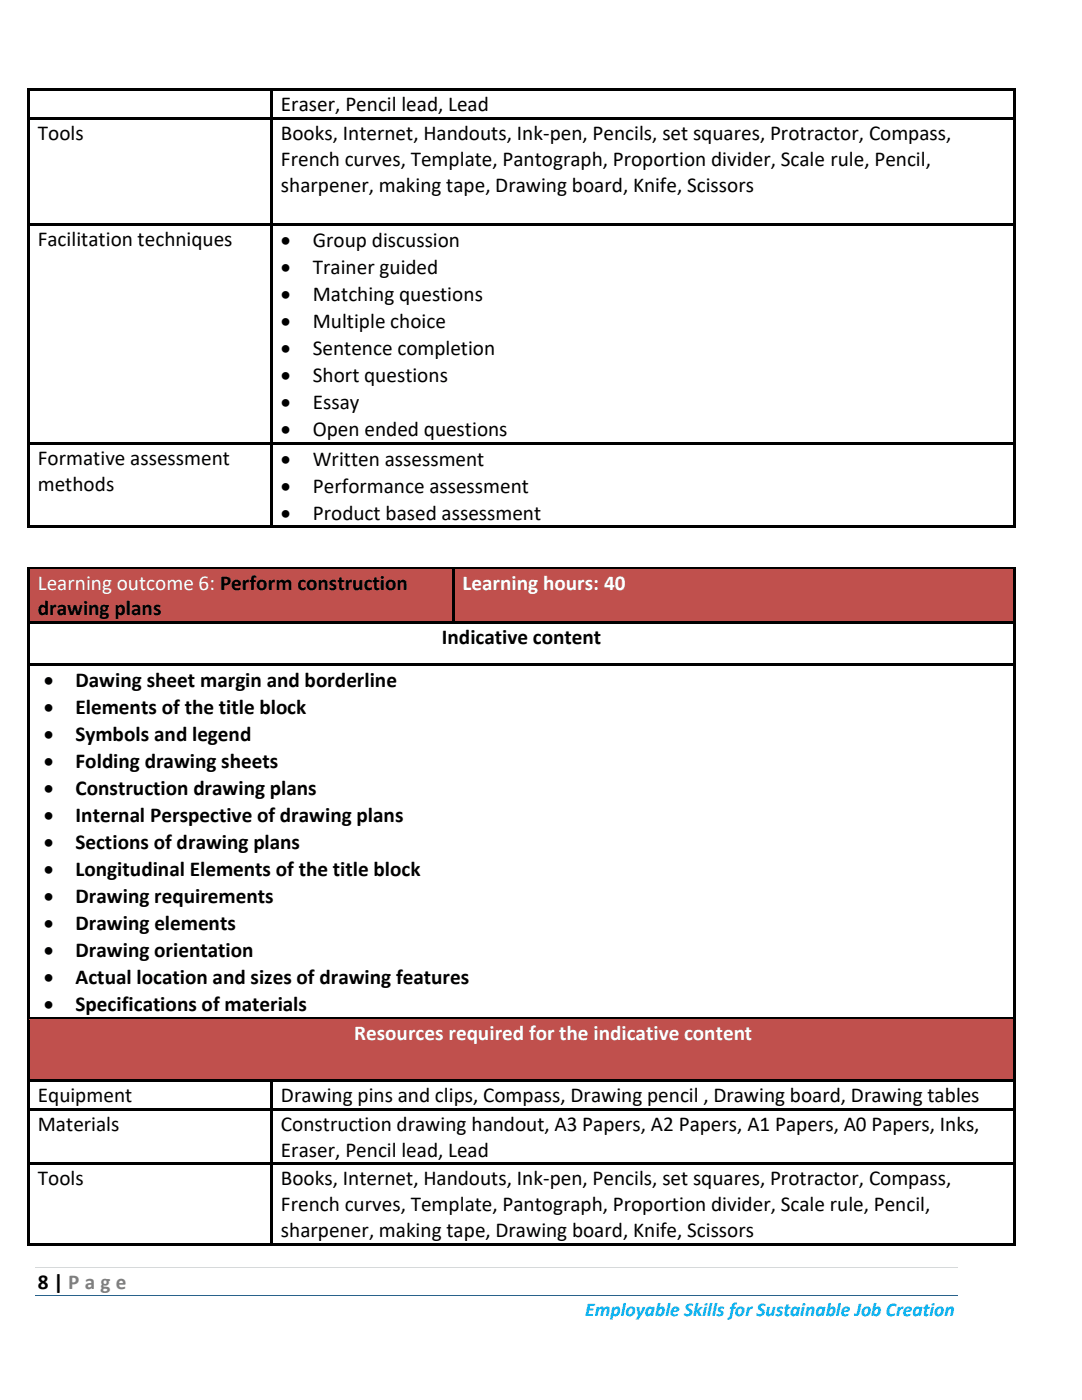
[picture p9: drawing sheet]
<svg xmlns="http://www.w3.org/2000/svg" width="216mm" height="279mm" viewBox="0 0 216 279" stroke-linecap="round" stroke-linejoin="round" font-family="sans-serif">
<defs><g id="words">
<g font-size="4.2">
<text x="56.1" y="22.2">Eraser, Pencil lead, Lead</text>
<text x="7.5" y="27.9">Tools</text>
<text x="56.1" y="27.9">Books, Internet, Handouts, Ink-pen, Pencils, set squares, Protractor, Compass,</text>
<text x="56.1" y="33.1">French curves, Template, Pantograph, Proportion divider, Scale rule, Pencil,</text>
<text x="56.1" y="38.2">sharpener, making tape, Drawing board, Knife, Scissors</text>
<text x="7.5" y="49.1">Facilitation techniques</text>
<text x="56.1" y="49.3">•</text>
<text x="62.4" y="49.3">Group discussion</text>
<text x="56.1" y="54.7">•</text>
<text x="62.4" y="54.7">Trainer guided</text>
<text x="56.1" y="60.1">•</text>
<text x="56.1" y="65.5">•</text>
<text x="62.4" y="60.1">Matching questions</text>
<text x="62.4" y="65.5">Multiple choice</text>
<text x="56.1" y="70.9">•</text>
<text x="62.4" y="70.9">Sentence completion</text>
<text x="56.1" y="76.3">•</text>
<text x="62.4" y="76.3">Short questions</text>
<text x="56.1" y="81.7">•</text>
<text x="62.4" y="81.7">Essay</text>
<text x="56.1" y="87.1">•</text>
<text x="62.4" y="87.1">Open ended questions</text>
<text x="7.5" y="92.8">Formative assessment</text>
<text x="56.1" y="93">•</text>
<text x="62.4" y="93">Written assessment</text>
<text x="7.5" y="98">methods</text>
<text x="56.1" y="98.4">•</text>
<text x="62.4" y="98.4">Performance assessment</text>
<text x="56.1" y="103.8">•</text>
<text x="62.4" y="103.8">Product based assessment</text>
<text x="7.5" y="122.8">drawing plans</text>
<text x="88.2" y="128.5">Indicative content</text>
<text x="8.7" y="137">•</text>
<text x="15.1" y="137">Dawing sheet margin and borderline</text>
<text x="8.7" y="142.4">•</text>
<text x="15.1" y="142.4">Elements of the title block</text>
<text x="8.7" y="147.8">•</text>
<text x="15.1" y="147.8">Symbols and legend</text>
<text x="8.7" y="153.2">•</text>
<text x="15.1" y="153.2">Folding drawing sheets</text>
<text x="8.7" y="158.6">•</text>
<text x="15.1" y="158.6">Construction drawing plans</text>
<text x="8.7" y="164">•</text>
<text x="15.1" y="164">Internal Perspective of drawing plans</text>
<text x="8.7" y="169.4">•</text>
<text x="15.1" y="169.4">Sections of drawing plans</text>
<text x="8.7" y="174.8">•</text>
<text x="15.1" y="174.8">Longitudinal Elements of the title block</text>
<text x="8.7" y="180.2">•</text>
<text x="8.7" y="185.6">•</text>
<text x="15.1" y="180.2">Drawing requirements</text>
<text x="15.1" y="185.6">Drawing elements</text>
<text x="8.7" y="190.9">•</text>
<text x="15.1" y="190.9">Drawing orientation</text>
<text x="8.7" y="196.4">•</text>
<text x="15.1" y="196.4">Actual location and sizes of drawing features</text>
<text x="8.7" y="201.7">•</text>
<text x="15.1" y="201.7">Specifications of materials</text>
<text x="7.5" y="220">Equipment</text>
<text x="56.1" y="220">Drawing pins and clips, Compass, Drawing pencil , Drawing board, Drawing tables</text>
<text x="7.5" y="225.7">Materials</text>
<text x="56.1" y="225.7">Construction drawing handout, A3 Papers, A2 Papers, A1 Papers, A0 Papers, Inks,</text>
<text x="56.1" y="230.8">Eraser, Pencil lead, Lead</text>
<text x="7.5" y="236.6">Tools</text>
<text x="56.1" y="236.6">Books, Internet, Handouts, Ink-pen, Pencils, set squares, Protractor, Compass,</text>
<text x="56.1" y="241.7">French curves, Template, Pantograph, Proportion divider, Scale rule, Pencil,</text>
<text x="56.1" y="246.9">sharpener, making tape, Drawing board, Knife, Scissors</text>
<text x="7.5" y="257.3">8 | P a g e</text>
</g>
<g font-size="4.2" fill="#fff">
<text x="7.5" y="117.7">Learning outcome 6: Perform construction</text>
<text x="92.3" y="117.7">Learning hours: 40</text>
<text x="70.7" y="207.5">Resources required for the indicative content</text>
</g>
<text font-size="3.9" fill="#00b0f0" x="116.8" y="262.7">Employable Skills for Sustainable Job Creation</text>
</g></defs>
<path d="M7 252.9h184" fill="none" stroke="#d9d9d9" stroke-width=".2"/>
<path d="M7 258.6h184" fill="none" stroke="#0070c0" stroke-width=".2"/>
<g fill="#000">
<path d="M5.4 17.7h.5v.5h-.5z" fill-rule="evenodd"/>
<path d="M5.4 17.7h.5v.5h-.5z" fill-rule="evenodd"/>
<path d="M5.9 17.7h48v.5h-48z" fill-rule="evenodd"/>
<path d="M53.9 18.2h.5z" fill-rule="evenodd"/>
<path d="M53.9 17.7h.5v.5h-.5z" fill-rule="evenodd"/>
<path d="M54.4 17.7h147.9v.5h-147.9z" fill-rule="evenodd"/>
<path d="M202.3 17.7h.5v.5h-.5z" fill-rule="evenodd"/>
<path d="M202.3 17.7h.5v.5h-.5z" fill-rule="evenodd"/>
<path d="M5.4 18.2h.5v5.2h-.5z" fill-rule="evenodd"/>
<path d="M5.4 23.4h.5v.5h-.5z" fill-rule="evenodd"/>
<path d="M5.9 23.4h48v.5h-48z" fill-rule="evenodd"/>
<path d="M53.9 18.2h.5v5.2h-.5z" fill-rule="evenodd"/>
<path d="M53.9 23.4h.5v.5h-.5z" fill-rule="evenodd"/>
<path d="M54.4 23.4h147.9v.5h-147.9z" fill-rule="evenodd"/>
<path d="M202.3 18.2h.5v5.2h-.5z" fill-rule="evenodd"/>
<path d="M202.3 23.4h.5v.5h-.5z" fill-rule="evenodd"/>
<path d="M5.4 23.9h.5v20.6h-.5z" fill-rule="evenodd"/>
<path d="M5.4 44.5h.5v.6h-.5z" fill-rule="evenodd"/>
<path d="M5.9 44.5h48v.5h-48z" fill-rule="evenodd"/>
<path d="M53.9 23.9h.5v20.6h-.5z" fill-rule="evenodd"/>
<path d="M53.9 44.5h.5v.6h-.5z" fill-rule="evenodd"/>
<path d="M54.4 44.5h147.9v.5h-147.9z" fill-rule="evenodd"/>
<path d="M202.3 23.9h.5v20.6h-.5z" fill-rule="evenodd"/>
<path d="M202.3 44.5h.5v.6h-.5z" fill-rule="evenodd"/>
<path d="M5.4 45.1h.5v43.1h-.5z" fill-rule="evenodd"/>
<path d="M5.4 88.2h.5v.6h-.5z" fill-rule="evenodd"/>
<path d="M5.9 88.2h48v.5h-48z" fill-rule="evenodd"/>
<path d="M53.9 45.1h.5v43.1h-.5z" fill-rule="evenodd"/>
<path d="M53.9 88.2h.5v.6h-.5z" fill-rule="evenodd"/>
<path d="M54.4 88.2h147.9v.5h-147.9z" fill-rule="evenodd"/>
<path d="M202.3 45.1h.5v43.1h-.5z" fill-rule="evenodd"/>
<path d="M202.3 88.2h.5v.6h-.5z" fill-rule="evenodd"/>
<path d="M5.4 88.8h.5v16.1h-.5z" fill-rule="evenodd"/>
<path d="M5.4 104.9h.5v.5h-.5z" fill-rule="evenodd"/>
<path d="M5.4 104.9h.5v.5h-.5z" fill-rule="evenodd"/>
<path d="M5.9 104.9h48v.5h-48z" fill-rule="evenodd"/>
<path d="M53.9 88.8h.5v16.1h-.5z" fill-rule="evenodd"/>
<path d="M53.9 104.9h.5v.5h-.5z" fill-rule="evenodd"/>
<path d="M54.4 104.9h147.9v.5h-147.9z" fill-rule="evenodd"/>
<path d="M202.3 88.8h.5v16.1h-.5z" fill-rule="evenodd"/>
<path d="M202.3 104.9h.5v.5h-.5z" fill-rule="evenodd"/>
<path d="M202.3 104.9h.5v.5h-.5z" fill-rule="evenodd"/>
</g>
<g fill="#c0504d">
<path d="M5.9 113.6h84.2v10.4h-84.2z" fill-rule="evenodd"/>
<path d="M7.5 113.6h81v5.2h-81z" fill-rule="evenodd"/>
<path d="M7.5 118.8h81v5.2h-81z" fill-rule="evenodd"/>
<path d="M90.7 113.6h111.5v10.4h-111.5z" fill-rule="evenodd"/>
<path d="M92.3 113.6h108.3v7.8h-108.3z" fill-rule="evenodd"/>
</g>
<g fill="#000">
<path d="M5.4 113.1h.5v.6h-.5z" fill-rule="evenodd"/>
<path d="M5.4 113.1h.5v.5h-.5z" fill-rule="evenodd"/>
<path d="M5.9 113.1h84.2v.5h-84.2z" fill-rule="evenodd"/>
<path d="M90.1 113.6l.6 .1z" fill-rule="evenodd"/>
<path d="M90.1 113.1h.6v.5h-.6z" fill-rule="evenodd"/>
<path d="M90.7 113.1h111.6v.5h-111.6z" fill-rule="evenodd"/>
<path d="M202.3 113.1h.5v.6h-.5z" fill-rule="evenodd"/>
<path d="M202.3 113.1h.5v.5h-.5z" fill-rule="evenodd"/>
<path d="M5.4 113.7h.5v10.3h-.5z" fill-rule="evenodd"/>
<path d="M5.4 124h.5v.5h-.5z" fill-rule="evenodd"/>
<path d="M5.4 124.5h.5v7.8h-.5z" fill-rule="evenodd"/>
<path d="M5.4 132.3h.5v.5h-.5z" fill-rule="evenodd"/>
<path d="M5.9 124h84.2v.5h-84.2z" fill-rule="evenodd"/>
<path d="M5.9 132.3h196.4v.5h-196.4z" fill-rule="evenodd"/>
<path d="M90.1 113.7h.6v10.3h-.6z" fill-rule="evenodd"/>
<path d="M90.1 124h.6v.5h-.6z" fill-rule="evenodd"/>
<path d="M90.7 124h111.6v.5h-111.6z" fill-rule="evenodd"/>
<path d="M202.3 113.7h.5v10.3h-.5z" fill-rule="evenodd"/>
<path d="M202.3 124h.5v.5h-.5z" fill-rule="evenodd"/>
<path d="M202.3 124.5h.5v7.8h-.5z" fill-rule="evenodd"/>
<path d="M202.3 132.3h.5v.5h-.5z" fill-rule="evenodd"/>
<path d="M5.4 132.8h.5v70.1h-.5z" fill-rule="evenodd"/>
<path d="M202.3 132.8h.5v70.1h-.5z" fill-rule="evenodd"/>
</g>
<path d="M5.9 113.7h84.2M90.7 113.7h111.6" fill="none" stroke="#c0504d" stroke-width=".2"/>
<g fill="#c0504d">
<path d="M5.9 203.4h196.3v12h-196.3z" fill-rule="evenodd"/>
<path d="M7.5 203.4h193.1v12h-193.1z" fill-rule="evenodd"/>
</g>
<g fill="#000">
<path d="M5.4 202.9h.5v.6h-.5z" fill-rule="evenodd"/>
<path d="M5.4 203.5h.5v11.9h-.5z" fill-rule="evenodd"/>
<path d="M5.4 215.4h.5v.6h-.5z" fill-rule="evenodd"/>
<path d="M5.9 202.9h196.4v.5h-196.4z" fill-rule="evenodd"/>
<path d="M5.9 215.4h48v.5h-48z" fill-rule="evenodd"/>
<path d="M53.9 215.9l.5 .1z" fill-rule="evenodd"/>
<path d="M53.9 215.4h.5v.5h-.5z" fill-rule="evenodd"/>
<path d="M54.4 215.4h147.9v.5h-147.9z" fill-rule="evenodd"/>
<path d="M202.3 202.9h.5v.6h-.5z" fill-rule="evenodd"/>
<path d="M202.3 203.5h.5v11.9h-.5z" fill-rule="evenodd"/>
<path d="M202.3 215.4h.5v.6h-.5z" fill-rule="evenodd"/>
<path d="M5.4 216h.5v5.1h-.5z" fill-rule="evenodd"/>
<path d="M5.4 221.1h.5v.6h-.5z" fill-rule="evenodd"/>
<path d="M5.4 221.7h.5v10.3h-.5z" fill-rule="evenodd"/>
<path d="M5.4 232h.5v.5h-.5z" fill-rule="evenodd"/>
<path d="M5.9 221.1h48v.6h-48z" fill-rule="evenodd"/>
<path d="M5.9 232h48v.5h-48z" fill-rule="evenodd"/>
<path d="M53.9 216h.5v5.1h-.5z" fill-rule="evenodd"/>
<path d="M53.9 221.1h.5v.6h-.5z" fill-rule="evenodd"/>
<path d="M53.9 221.7h.5v10.3h-.5z" fill-rule="evenodd"/>
<path d="M53.9 232h.5v.5h-.5z" fill-rule="evenodd"/>
<path d="M54.4 221.1h147.9v.6h-147.9z" fill-rule="evenodd"/>
<path d="M54.4 232h147.9v.5h-147.9z" fill-rule="evenodd"/>
<path d="M202.3 216h.5v5.1h-.5z" fill-rule="evenodd"/>
<path d="M202.3 221.1h.5v.6h-.5z" fill-rule="evenodd"/>
<path d="M202.3 221.7h.5v10.3h-.5z" fill-rule="evenodd"/>
<path d="M202.3 232h.5v.5h-.5z" fill-rule="evenodd"/>
<path d="M5.4 232.5h.5v15.5h-.5z" fill-rule="evenodd"/>
<path d="M5.4 248h.5v.5h-.5z" fill-rule="evenodd"/>
<path d="M5.4 248h.5v.5h-.5z" fill-rule="evenodd"/>
<path d="M5.9 248h48v.5h-48z" fill-rule="evenodd"/>
<path d="M53.9 232.5h.5v15.5h-.5z" fill-rule="evenodd"/>
<path d="M53.9 248h.5v.5h-.5z" fill-rule="evenodd"/>
<path d="M54.4 248h147.9v.5h-147.9z" fill-rule="evenodd"/>
<path d="M202.3 232.5h.5v15.5h-.5z" fill-rule="evenodd"/>
<path d="M202.3 248h.5v.5h-.5z" fill-rule="evenodd"/>
<path d="M202.3 248h.5v.5h-.5z" fill-rule="evenodd"/>
</g>
<path d="M5.9 203.5h196.4" fill="none" stroke="#c0504d" stroke-width=".2"/>
<use href="#words"/>
</svg>
